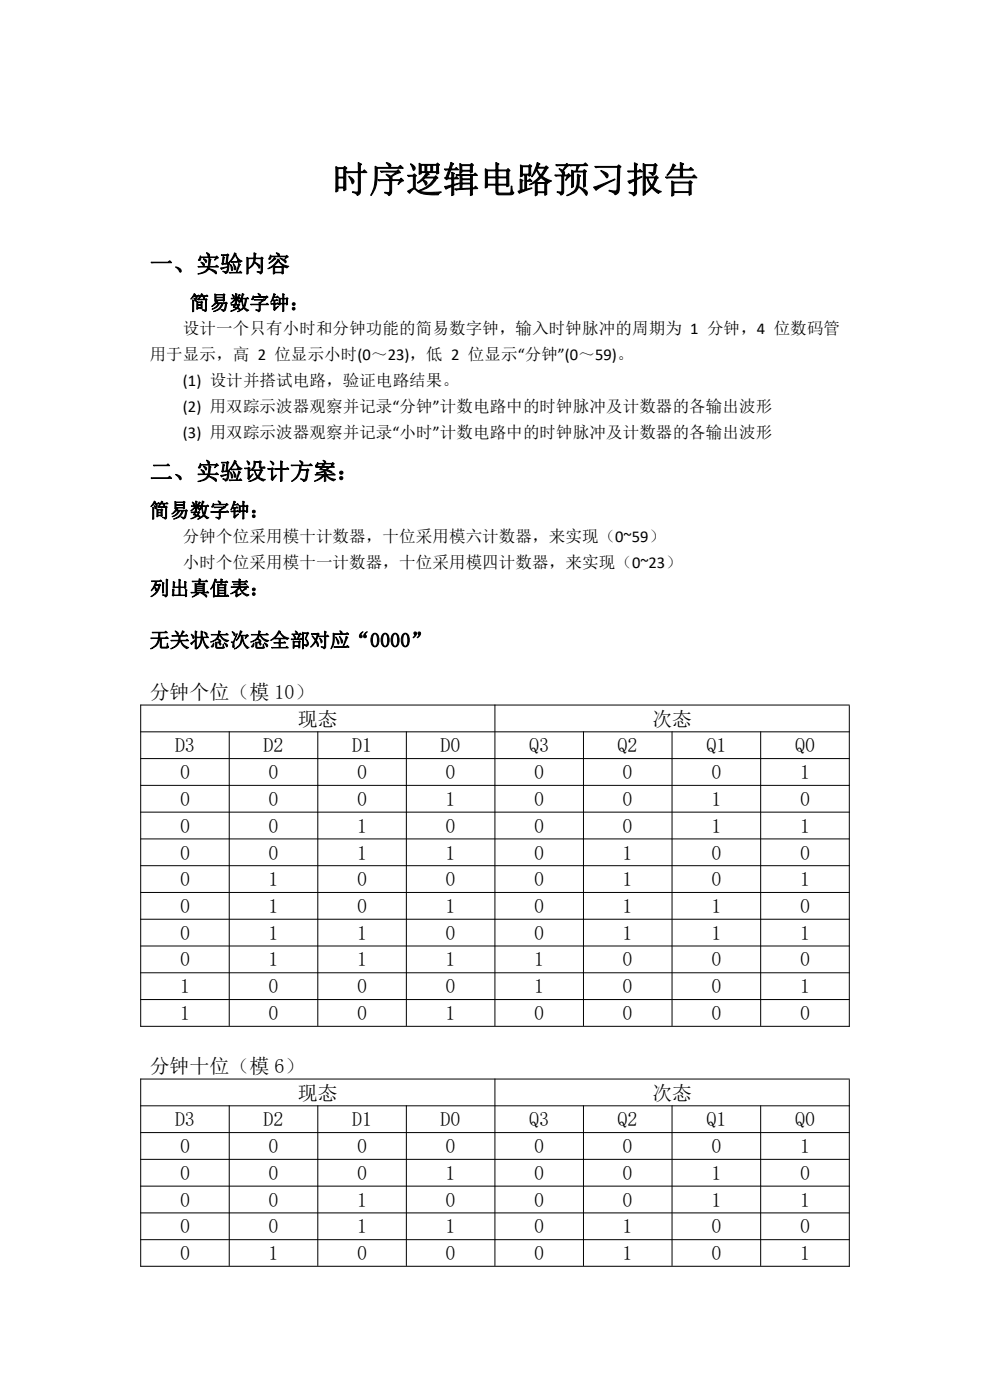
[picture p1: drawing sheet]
<svg xmlns="http://www.w3.org/2000/svg" width="210mm" height="297mm" viewBox="0 0 210 297" stroke-linecap="round" stroke-linejoin="round" font-family="sans-serif">
<defs><g id="words">
<text font-size="7.7" x="70.6" y="40.8">时序逻辑电路预习报告</text>
<g font-size="5">
<text x="31.7" y="57.7">一、实验内容</text>
<text x="31.7" y="101.7">二、实验设计方案：</text>
</g>
<g font-size="4.2">
<text x="40.2" y="65.7">简易数字钟：</text>
<text x="31.7" y="109.7">简易数字钟：</text>
<text x="31.7" y="126.3">列出真值表：</text>
<text x="31.7" y="137.3">无关状态次态全部对应“0000”</text>
<text x="31.7" y="148.3">分钟个位（模 10）</text>
<text x="63.2" y="153.9">现态</text>
<text x="138.3" y="153.9">次态</text>
<text x="37.1" y="159.6">D3</text>
<text x="55.9" y="159.6">D2</text>
<text x="74.7" y="159.6">D1</text>
<text x="93.5" y="159.6">D0</text>
<text x="112.3" y="159.6">Q3</text>
<text x="131" y="159.6">Q2</text>
<text x="149.9" y="159.6">Q1</text>
<text x="168.7" y="159.6">Q0</text>
<text x="38.2" y="165.3">0</text>
<text x="56.9" y="165.3">0</text>
<text x="75.7" y="165.3">0</text>
<text x="94.5" y="165.3">0</text>
<text x="113.3" y="165.3">0</text>
<text x="132.1" y="165.3">0</text>
<text x="150.9" y="165.3">0</text>
<text x="169.7" y="165.3">1</text>
<text x="38.2" y="171">0</text>
<text x="56.9" y="171">0</text>
<text x="75.7" y="171">0</text>
<text x="94.5" y="171">1</text>
<text x="113.3" y="171">0</text>
<text x="132.1" y="171">0</text>
<text x="150.9" y="171">1</text>
<text x="169.7" y="171">0</text>
<text x="38.2" y="176.6">0</text>
<text x="56.9" y="176.6">0</text>
<text x="75.7" y="176.6">1</text>
<text x="94.5" y="176.6">0</text>
<text x="113.3" y="176.6">0</text>
<text x="132.1" y="176.6">0</text>
<text x="150.9" y="176.6">1</text>
<text x="169.7" y="176.6">1</text>
<text x="38.2" y="182.3">0</text>
<text x="56.9" y="182.3">0</text>
<text x="75.7" y="182.3">1</text>
<text x="94.5" y="182.3">1</text>
<text x="113.3" y="182.3">0</text>
<text x="132.1" y="182.3">1</text>
<text x="150.9" y="182.3">0</text>
<text x="169.7" y="182.3">0</text>
<text x="38.2" y="188">0</text>
<text x="56.9" y="188">1</text>
<text x="75.7" y="188">0</text>
<text x="94.5" y="188">0</text>
<text x="113.3" y="188">0</text>
<text x="132.1" y="188">1</text>
<text x="150.9" y="188">0</text>
<text x="169.7" y="188">1</text>
<text x="38.2" y="193.7">0</text>
<text x="56.9" y="193.7">1</text>
<text x="75.7" y="193.7">0</text>
<text x="94.5" y="193.7">1</text>
<text x="113.3" y="193.7">0</text>
<text x="132.1" y="193.7">1</text>
<text x="150.9" y="193.7">1</text>
<text x="169.7" y="193.7">0</text>
<text x="38.2" y="199.4">0</text>
<text x="56.9" y="199.4">1</text>
<text x="75.7" y="199.4">1</text>
<text x="94.5" y="199.4">0</text>
<text x="113.3" y="199.4">0</text>
<text x="132.1" y="199.4">1</text>
<text x="150.9" y="199.4">1</text>
<text x="169.7" y="199.4">1</text>
<text x="38.2" y="205">0</text>
<text x="56.9" y="205">1</text>
<text x="75.7" y="205">1</text>
<text x="94.5" y="205">1</text>
<text x="113.3" y="205">1</text>
<text x="132.1" y="205">0</text>
<text x="150.9" y="205">0</text>
<text x="169.7" y="205">0</text>
<text x="38.2" y="210.7">1</text>
<text x="56.9" y="210.7">0</text>
<text x="75.7" y="210.7">0</text>
<text x="94.5" y="210.7">0</text>
<text x="113.3" y="210.7">1</text>
<text x="132.1" y="210.7">0</text>
<text x="150.9" y="210.7">0</text>
<text x="169.7" y="210.7">1</text>
<text x="38.2" y="216.4">1</text>
<text x="56.9" y="216.4">0</text>
<text x="75.7" y="216.4">0</text>
<text x="94.5" y="216.4">1</text>
<text x="113.3" y="216.4">0</text>
<text x="132.1" y="216.4">0</text>
<text x="150.9" y="216.4">0</text>
<text x="169.7" y="216.4">0</text>
<text x="31.7" y="227.6">分钟十位（模 6）</text>
<text x="63.2" y="233.3">现态</text>
<text x="138.3" y="233.3">次态</text>
<text x="37.1" y="238.9">D3</text>
<text x="55.9" y="238.9">D2</text>
<text x="74.7" y="238.9">D1</text>
<text x="93.5" y="238.9">D0</text>
<text x="112.3" y="238.9">Q3</text>
<text x="131" y="238.9">Q2</text>
<text x="149.9" y="238.9">Q1</text>
<text x="168.7" y="238.9">Q0</text>
<text x="38.2" y="244.6">0</text>
<text x="56.9" y="244.6">0</text>
<text x="75.7" y="244.6">0</text>
<text x="94.5" y="244.6">0</text>
<text x="113.3" y="244.6">0</text>
<text x="132.1" y="244.6">0</text>
<text x="150.9" y="244.6">0</text>
<text x="169.7" y="244.6">1</text>
<text x="38.2" y="250.3">0</text>
<text x="56.9" y="250.3">0</text>
<text x="75.7" y="250.3">0</text>
<text x="94.5" y="250.3">1</text>
<text x="113.3" y="250.3">0</text>
<text x="132.1" y="250.3">0</text>
<text x="150.9" y="250.3">1</text>
<text x="169.7" y="250.3">0</text>
<text x="38.2" y="256">0</text>
<text x="56.9" y="256">0</text>
<text x="75.7" y="256">1</text>
<text x="94.5" y="256">0</text>
<text x="113.3" y="256">0</text>
<text x="132.1" y="256">0</text>
<text x="150.9" y="256">1</text>
<text x="169.7" y="256">1</text>
<text x="38.2" y="261.7">0</text>
<text x="56.9" y="261.7">0</text>
<text x="75.7" y="261.7">1</text>
<text x="94.5" y="261.7">1</text>
<text x="113.3" y="261.7">0</text>
<text x="132.1" y="261.7">1</text>
<text x="150.9" y="261.7">0</text>
<text x="169.7" y="261.7">0</text>
<text x="38.2" y="267.4">0</text>
<text x="56.9" y="267.4">1</text>
<text x="75.7" y="267.4">0</text>
<text x="94.5" y="267.4">0</text>
<text x="113.3" y="267.4">0</text>
<text x="132.1" y="267.4">1</text>
<text x="150.9" y="267.4">0</text>
<text x="169.7" y="267.4">1</text>
</g>
<g font-size="3.5">
<text x="38.8" y="70.9">设计一个只有小时和分钟功能的简易数字钟，输入时钟脉冲的周期为 1 分钟，4 位数码管</text>
<text x="31.7" y="76.4">用于显示，高 2 位显示小时(0～23)，低 2 位显示“分钟”(0～59)。</text>
<text x="38.8" y="81.9">(1) 设计并搭试电路，验证电路结果。</text>
<text x="38.8" y="87.4">(2) 用双踪示波器观察并记录“分钟”计数电路中的时钟脉冲及计数器的各输出波形</text>
<text x="38.8" y="92.9">(3) 用双踪示波器观察并记录“小时”计数电路中的时钟脉冲及计数器的各输出波形</text>
<text x="38.8" y="115">分钟个位采用模十计数器，十位采用模六计数器，来实现（0~59）</text>
<text x="38.8" y="120.5">小时个位采用模十一计数器，十位采用模四计数器，来实现（0~23）</text>
</g>
</g></defs>
<g fill="none" stroke="#000" stroke-width=".21">
<path d="M29.8 149.6h150.4M29.8 155.3h150.4M29.8 149.5v68.3M48.6 155.2v62.4M67.4 155.2v62.4M86.2 155.2v62.4M105 149.5v68.1M123.8 155.2v62.4M142.6 155.2v62.4M161.4 155.2v62.4M180.2 149.7v68.1M29.8 160.9h150.4"/>
<path d="M29.8 166.6h150.4M29.8 172.3h150.4M29.8 178h150.4M29.8 183.7h150.4M29.8 189.3h150.4M29.8 195h150.4M29.8 200.7h150.4M29.8 206.4h150.4M29.8 212.1h150.4M29.8 217.7h150.4M29.8 228.9h150.4M29.8 234.6h150.4"/>
<path d="M29.8 228.8v39.9M48.6 234.5v34.1M67.4 234.5v34.1M86.2 234.5v34.1M105 228.8v39.8M123.8 234.5v34.1M142.6 234.5v34.1M161.4 234.5v34.1M180.2 229v39.7M29.8 240.3h150.4M29.8 246h150.4M29.8 251.6h150.4"/>
<path d="M29.8 257.3h150.4M29.8 263h150.4M29.8 268.6h150.4"/>
</g>
<use href="#words"/>
</svg>
